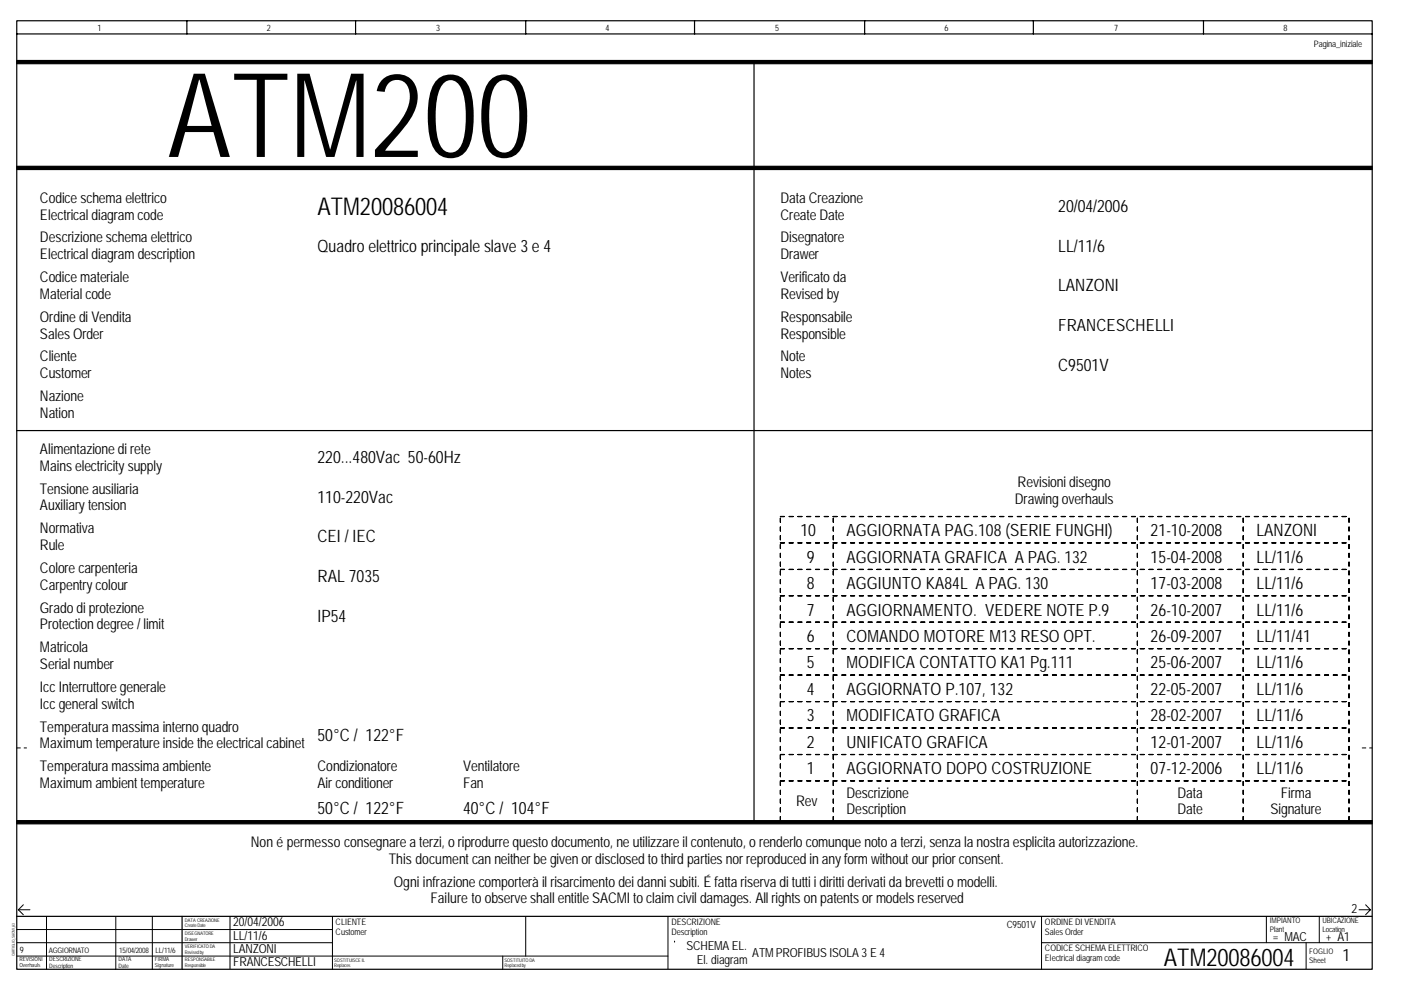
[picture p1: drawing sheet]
<svg xmlns="http://www.w3.org/2000/svg" width="297mm" height="210mm" viewBox="0 0 297 210" stroke-linecap="round" stroke-linejoin="round" font-family="sans-serif">
<defs><g id="words">
<text font-size="24.9" x="35.5" y="33.3">ATM200</text>
<g font-size="5.2">
<text x="67.3" y="45.5">ATM20086004</text>
<text x="246.8" y="204.7">ATM20086004</text>
</g>
<g font-size="3.6">
<text x="224.3" y="44.9">20/04/2006</text>
<text x="67.3" y="53.4">Quadro elettrico principale slave 3 e 4</text>
<text x="224.3" y="53.4">LL/11/6</text>
<text x="224.3" y="61.8">LANZONI</text>
<text x="224.3" y="70.2">FRANCESCHELLI</text>
<text x="224.3" y="78.6">C9501V</text>
<text x="67.3" y="98.2">220...480Vac 50-60Hz</text>
<text x="67.3" y="106.6">110-220Vac</text>
<text x="169.7" y="113.7">10</text>
<text x="179.5" y="113.7">AGGIORNATA PAG.108 (SERIE FUNGHI)</text>
<text x="243.9" y="113.7">21-10-2008</text>
<text x="266.4" y="113.7">LANZONI</text>
<text x="67.3" y="115">CEI / IEC</text>
<text x="171.1" y="119.3">9</text>
<text x="179.5" y="119.3">AGGIORNATA GRAFICA A PAG. 132</text>
<text x="243.9" y="119.3">15-04-2008</text>
<text x="266.4" y="119.3">LL/11/6</text>
<text x="67.3" y="123.4">RAL 7035</text>
<text x="171.1" y="124.9">8</text>
<text x="179.5" y="124.9">AGGIUNTO KA84L A PAG. 130</text>
<text x="243.9" y="124.9">17-03-2008</text>
<text x="266.4" y="124.9">LL/11/6</text>
<text x="67.3" y="131.8">IP54</text>
<text x="171.1" y="130.5">7</text>
<text x="179.5" y="130.5">AGGIORNAMENTO. VEDERE NOTE P.9</text>
<text x="243.9" y="130.5">26-10-2007</text>
<text x="266.4" y="130.5">LL/11/6</text>
<text x="171.1" y="136.1">6</text>
<text x="179.5" y="136.1">COMANDO MOTORE M13 RESO OPT.</text>
<text x="243.9" y="136.1">26-09-2007</text>
<text x="266.4" y="136.1">LL/11/41</text>
<text x="171.1" y="141.7">5</text>
<text x="179.5" y="141.7">MODIFICA CONTATTO KA1 Pg.111</text>
<text x="243.9" y="141.7">25-06-2007</text>
<text x="266.4" y="141.7">LL/11/6</text>
<text x="171.1" y="147.4">4</text>
<text x="179.5" y="147.4">AGGIORNATO P.107, 132</text>
<text x="243.9" y="147.4">22-05-2007</text>
<text x="266.4" y="147.4">LL/11/6</text>
<text x="171.1" y="153">3</text>
<text x="179.5" y="153">MODIFICATO GRAFICA</text>
<text x="243.9" y="153">28-02-2007</text>
<text x="266.4" y="153">LL/11/6</text>
<text x="67.3" y="157.1">50°C / 122°F</text>
<text x="171.1" y="158.6">2</text>
<text x="179.5" y="158.6">UNIFICATO GRAFICA</text>
<text x="243.9" y="158.6">12-01-2007</text>
<text x="266.4" y="158.6">LL/11/6</text>
<text x="171.1" y="164.2">1</text>
<text x="179.5" y="164.2">AGGIORNATO DOPO COSTRUZIONE</text>
<text x="243.9" y="164.2">07-12-2006</text>
<text x="266.4" y="164.2">LL/11/6</text>
<text x="67.3" y="172.5">50°C / 122°F</text>
<text x="98.2" y="172.5">40°C / 104°F</text>
<text x="284.6" y="203.7">1</text>
</g>
<g font-size="3.1">
<text x="8.5" y="43">Codice schema elettrico</text>
<text x="8.5" y="46.5">Electrical diagram code</text>
<text x="165.5" y="43">Data Creazione</text>
<text x="165.5" y="46.5">Create Date</text>
<text x="8.5" y="51.4">Descrizione schema elettrico</text>
<text x="165.5" y="51.4">Disegnatore</text>
<text x="8.5" y="55">Electrical diagram description</text>
<text x="8.5" y="59.8">Codice materiale</text>
<text x="165.5" y="55">Drawer</text>
<text x="165.5" y="59.8">Verificato da</text>
<text x="8.5" y="63.4">Material code</text>
<text x="165.5" y="63.4">Revised by</text>
<text x="8.5" y="68.2">Ordine di Vendita</text>
<text x="8.5" y="71.8">Sales Order</text>
<text x="165.5" y="68.2">Responsabile</text>
<text x="165.5" y="71.8">Responsible</text>
<text x="8.5" y="76.6">Cliente</text>
<text x="165.5" y="76.6">Note</text>
<text x="8.5" y="80.2">Customer</text>
<text x="165.5" y="80.2">Notes</text>
<text x="8.5" y="85">Nazione</text>
<text x="8.5" y="88.6">Nation</text>
<text x="8.5" y="96.2">Alimentazione di rete</text>
<text x="8.5" y="99.8">Mains electricity supply</text>
<text x="8.5" y="104.7">Tensione ausiliaria</text>
<text x="215.2" y="106.8">Drawing overhauls</text>
<text x="215.7" y="103.3">Revisioni disegno</text>
<text x="8.5" y="108.2">Auxiliary tension</text>
<text x="8.5" y="113">Normativa</text>
<text x="8.5" y="116.6">Rule</text>
<text x="8.5" y="121.5">Colore carpenteria</text>
<text x="8.5" y="125">Carpentry colour</text>
<text x="8.5" y="129.9">Grado di protezione</text>
<text x="8.5" y="133.4">Protection degree / limit</text>
<text x="8.5" y="138.3">Matricola</text>
<text x="8.5" y="141.9">Serial number</text>
<text x="8.5" y="146.7">Icc Interruttore generale</text>
<text x="8.5" y="150.2">Icc general switch</text>
<text x="8.5" y="155.1">Temperatura massima interno quadro</text>
<text x="8.5" y="158.7">Maximum temperature inside the electrical cabinet</text>
<text x="8.5" y="163.5">Temperatura massima ambiente</text>
<text x="8.5" y="167.1">Maximum ambient temperature</text>
<text x="67.3" y="163.5">Condizionatore</text>
<text x="67.3" y="167.1">Air conditioner</text>
<text x="98.2" y="163.5">Ventilatore</text>
<text x="98.2" y="167.1">Fan</text>
<text x="168.8" y="170.9">Rev</text>
<text x="179.5" y="169.1">Descrizione</text>
<text x="179.5" y="172.7">Description</text>
<text x="249.7" y="169.1">Data</text>
<text x="249.7" y="172.7">Date</text>
<text x="269.3" y="172.7">Signature</text>
<text x="271.5" y="169.1">Firma</text>
<text x="53.2" y="179.6">Non é permesso consegnare a terzi, o riprodurre questo documento, ne utilizzare il contenuto, o renderlo comunque noto a terzi, senza la nostra esplicita autorizzazione.</text>
<text x="82.5" y="183.2">This document can neither be given or disclosed to third parties nor reproduced in any form without our prior consent.</text>
<text x="83.5" y="188">Ogni infrazione comporterà il risarcimento dei danni subiti. É fatta riserva di tutti i diritti derivati da brevetti o modelli.</text>
<text x="91.3" y="191.5">Failure to observe shall entitle SACMI to claim civil damages. All rights on patents or models reserved</text>
</g>
<g font-size="2.7">
<text x="49.4" y="196.4">20/04/2006</text>
<text x="286.6" y="193.6">2</text>
<text x="49.4" y="202">LANZONI</text>
<text x="49.4" y="199.2">LL/11/6</text>
<text x="145.6" y="201.4">SCHEMA EL.</text>
<text x="159.5" y="202.9">ATM PROFIBUS ISOLA 3 E 4</text>
<text x="49.4" y="204.8">FRANCESCHELLI</text>
<text x="147.7" y="204.4">El. diagram</text>
</g>
<g font-size="2.6">
<text x="269.9" y="199.5">= MAC</text>
<text x="281.1" y="199.5">+ A1</text>
</g>
<text font-size="2.1" x="213.5" y="196.7">C9501V</text>
<g font-size="1.9">
<text x="20.7" y="6.5">1</text>
<text x="56.6" y="6.5">2</text>
<text x="92.5" y="6.5">3</text>
<text x="128.4" y="6.5">4</text>
<text x="164.4" y="6.5">5</text>
<text x="200.3" y="6.5">6</text>
<text x="236.2" y="6.5">7</text>
<text x="272.1" y="6.5">8</text>
<text x="278.5" y="10">Pagina_iniziale</text>
<text x="71.2" y="196">CLIENTE</text>
<text x="142.3" y="196">DESCRIZIONE</text>
<text x="221.5" y="196">ORDINE DI VENDITA</text>
<text x="4.2" y="202">9</text>
<text x="71.2" y="198.2">Customer</text>
<text x="142.3" y="198.2">Description</text>
<text x="221.5" y="201.7">CODICE SCHEMA ELETTRICO</text>
<text x="221.5" y="203.8">Electrical diagram code</text>
<text x="221.5" y="198.2">Sales Order</text>
</g>
<g font-size="1.6">
<text x="269.2" y="195.7">IMPIANTO</text>
<text x="269.2" y="197.5">Plant</text>
<text x="280.4" y="195.7">UBICAZIONE</text>
<text x="280.4" y="197.5">Location</text>
<text x="10.3" y="202">AGGIORNATO</text>
<text x="25.3" y="202">15/04/2008</text>
<text x="33" y="202">LL/11/6</text>
<text x="277.6" y="202.4">FOGLIO</text>
<text x="277.6" y="204.2">Sheet</text>
</g>
<g font-size="1.3">
<text x="10.4" y="203.8">DESCRIZIONE</text>
<text x="25.1" y="203.8">DATA</text>
<text x="10.4" y="205.3">Description</text>
<text x="25.1" y="205.3">Date</text>
</g>
<g font-size="1.2">
<text x="4.1" y="203.8">REVISIONI</text>
<text x="32.8" y="203.8">FIRMA</text>
<text x="4.1" y="205.1">Overhauls</text>
<text x="32.8" y="205.1">Signature</text>
</g>
<g font-size="1">
<text x="39.2" y="195.4">DATA CREAZIONE</text>
<text x="39.2" y="196.6">Create Date</text>
<text x="39.2" y="198.2">DISEGNATORE</text>
<text x="39.2" y="199.4">Drawer</text>
<text x="39.2" y="201">VERIFICATO DA</text>
<text x="39.2" y="202.2">Revised by</text>
<text x="39.2" y="203.8">RESPONSABILE</text>
<text x="70.8" y="203.9">SOSTITUISCE IL</text>
<text x="106.9" y="203.9">SOSTITUITO DA</text>
<text x="39.2" y="205">Responsible</text>
<text x="70.8" y="205.1">Replaces</text>
<text x="106.9" y="205.1">Replaced by</text>
</g>
<text font-size=".8" x="3.2" y="202.8" transform="rotate(-90 3.2 202.8)">CARTIGLIO_SACMI_A3</text>
</g></defs>
<path d="M3.6 4.4h287.3v201.1h-287.3zM3.6 7.2h287.3M39.6 4.4v2.8M75.4 4.4v2.8M111.5 4.4v2.8M147.3 4.4v2.8M183.3 4.4v2.8M219.1 4.4v2.8M255.2 4.4v2.8M3.6 194.3h287.3M38.6 194.3v11.2" fill="none" stroke="#000" stroke-width=".25"/>
<g fill="none" stroke="#000" stroke-width=".21">
<path d="M3.6 197.1h66.9M3.6 199.9h66.9M3.9 192.9l1 1.1M3.9 192.9h2.4M4.9 191.8l-1 1.1M9.9 194.3v11.2M24.6 194.3v11.2M32.3 194.3v11.2M48.8 194.3v11.2M70.5 194.3v11.2M111.5 194.3v8.4M288.1 192.9h2.5"/>
<path d="M289.5 191.8l1.1 1.1M290.6 192.9l-1.1 1.1M3.6 202.7h138M106.6 202.7v2.8"/>
</g>
<path d="M3.6 158.6h2M288.8 158.6h2.1" fill="none" stroke="#000" stroke-width=".21" stroke-dasharray=".8 .8"/>
<path d="M113.9 195h26v7h-26z" fill="#fff"/>
<path d="M141.6 194.3v11.2M143 199.5h.1M220.8 199.9h70.1M220.8 194.3v11.2M268.5 194.3v5.6M276.9 199.9v5.6M279.7 194.3v5.6" fill="none" stroke="#000" stroke-width=".21"/>
<g fill="#000" stroke="#000" stroke-width=".25">
<path d="M3.6 91.3h287.3z"/>
<path d="M3.6 12.8h287.3v.7h-287.3z" fill-rule="evenodd"/>
<path d="M3.6 35.3h287.3v.6h-287.3z" fill-rule="evenodd"/>
<path d="M3.6 174h287.3v.7h-287.3z" fill-rule="evenodd"/>
</g>
<path d="M159.9 13.2v160.8" fill="none" stroke="#000" stroke-width=".25"/>
<g fill="none" stroke="#000" stroke-width=".25" stroke-dasharray=".8 1">
<path d="M165.5 109.5h120.5M165.5 115.1h120.5M165.5 120.7h120.5M165.5 126.3h120.5M165.5 131.9h120.5M165.5 137.5h120.5M165.5 143.1h120.5M165.5 148.8h120.5M165.5 154.3h120.5M165.5 160h120.5M165.5 165.6h120.5M165.5 174v-64.5"/>
<path d="M176.7 174v-64.5"/>
</g>
<path d="M204.1 15.4h48.2v18.6h-48.2z" fill="#fff"/>
<path d="M241.1 174v-64.5M263.6 174v-64.5M286 174v-64.5" fill="none" stroke="#000" stroke-width=".25" stroke-dasharray=".8 1"/>
<use href="#words"/>
</svg>
